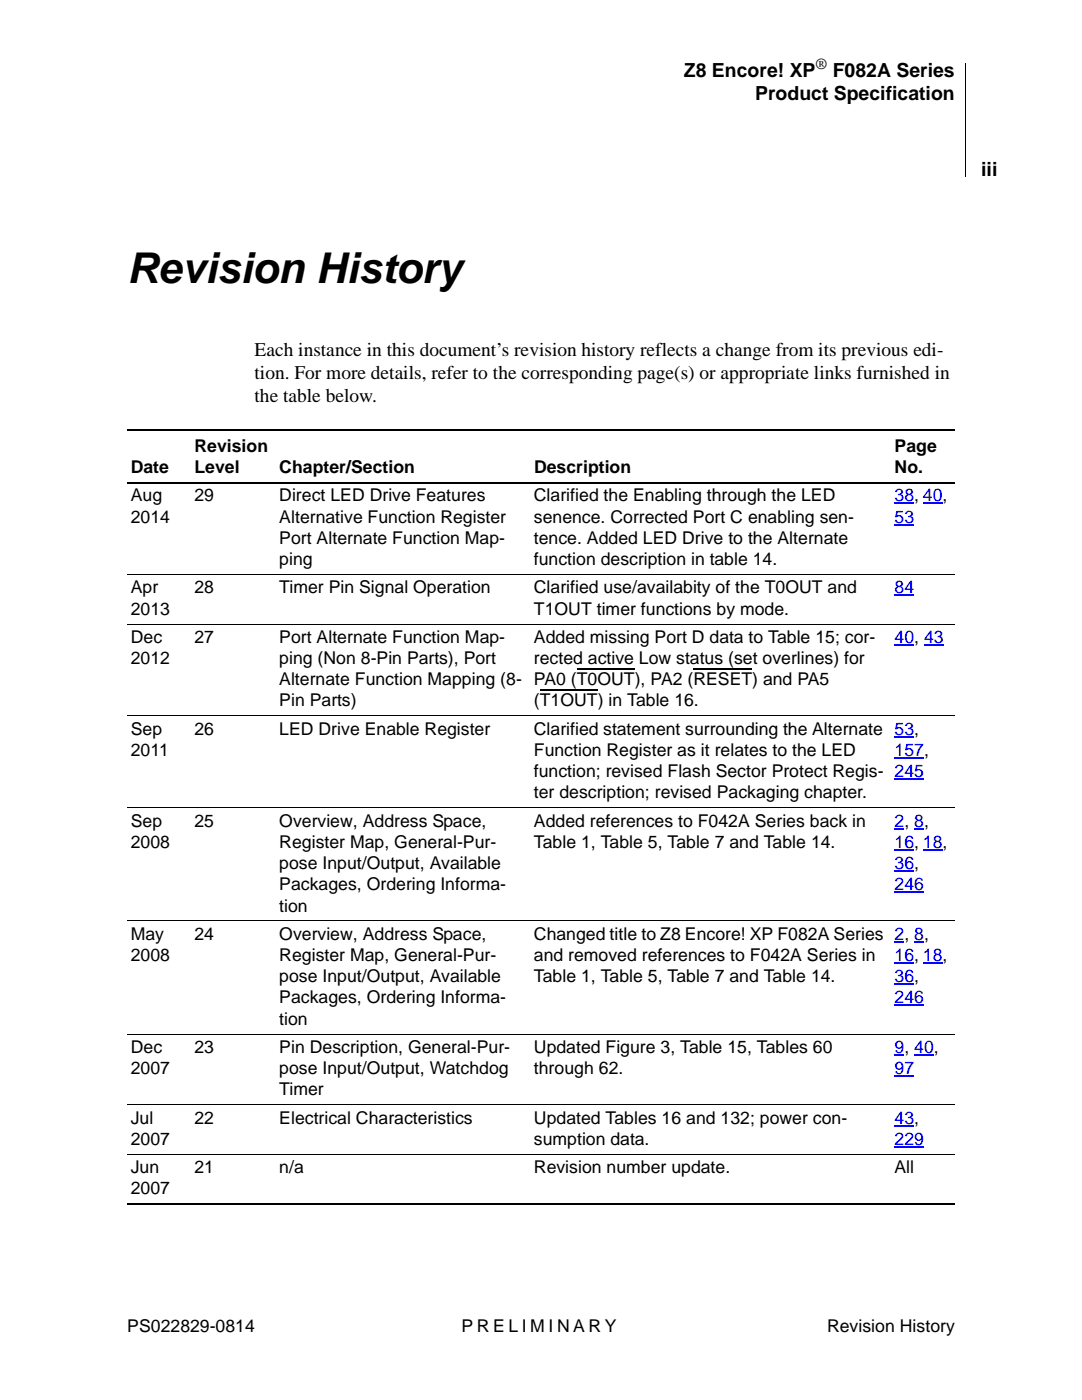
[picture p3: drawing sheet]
<svg xmlns="http://www.w3.org/2000/svg" width="216mm" height="279mm" viewBox="0 0 216 279" stroke-linecap="round" stroke-linejoin="round" font-family="sans-serif">
<defs><g id="words">
<text font-size="8.5" x="25.4" y="56.5">Revision History</text>
<g font-size="3.9">
<text x="136.4" y="15.3">Z8 Encore! XP</text>
<text x="166.2" y="15.3">F082A Series</text>
<text x="150.7" y="19.9">Product Specification</text>
<text x="195.8" y="35">iii</text>
<text x="50.8" y="71">Each instance in this document’s revision history reflects a change from its previous edi-</text>
<text x="50.8" y="75.6">tion. For more details, refer to the corresponding page(s) or appropriate links furnished in</text>
<text x="50.8" y="80.2">the table below.</text>
</g>
<g font-size="3.5">
<text x="26.1" y="94.4">Date</text>
<text x="38.8" y="90.2">Revision</text>
<text x="38.8" y="94.4">Level</text>
<text x="55.7" y="94.4">Chapter/Section</text>
<text x="106.6" y="94.4">Description</text>
<text x="178.5" y="90.2">Page</text>
<text x="178.5" y="94.4">No.</text>
<text x="26.1" y="100.1">Aug</text>
<text x="38.8" y="100.1">29</text>
<text x="55.7" y="100.1">Direct LED Drive Features</text>
<text x="106.5" y="100.1">Clarified the Enabling through the LED</text>
<text x="26.1" y="104.3">2014</text>
<text x="55.7" y="104.3">Alternative Function Register</text>
<text x="106.5" y="104.3">senence. Corrected Port C enabling sen-</text>
<text x="55.7" y="108.5">Port Alternate Function Map-</text>
<text x="55.7" y="112.8">ping</text>
<text x="106.5" y="108.5">tence. Added LED Drive to the Alternate</text>
<text x="106.5" y="112.8">function description in table 14.</text>
<text x="26.1" y="118.4">Apr</text>
<text x="38.8" y="118.4">28</text>
<text x="55.7" y="118.4">Timer Pin Signal Operation</text>
<text x="106.5" y="118.4">Clarified use/availabity of the T0OUT and</text>
<text x="26.1" y="122.6">2013</text>
<text x="106.5" y="122.6">T1OUT timer functions by mode.</text>
<text x="26.1" y="128.3">Dec</text>
<text x="38.8" y="128.3">27</text>
<text x="55.7" y="128.3">Port Alternate Function Map-</text>
<text x="106.5" y="128.3">Added missing Port D data to Table 15; cor-</text>
<text x="26.1" y="132.5">2012</text>
<text x="55.7" y="132.5">ping (Non 8-Pin Parts), Port</text>
<text x="55.7" y="136.8">Alternate Function Mapping (8- PA0 (T0OUT), PA2 (RESET) and PA5</text>
<text x="106.5" y="132.5">rected active Low status (set overlines) for</text>
<text x="55.7" y="141">Pin Parts)</text>
<text x="106.5" y="141">(T1OUT) in Table 16.</text>
<text x="26.1" y="146.6">Sep</text>
<text x="38.8" y="146.6">26</text>
<text x="55.7" y="146.6">LED Drive Enable Register</text>
<text x="106.5" y="146.6">Clarified statement surrounding the Alternate 53,</text>
<text x="26.1" y="150.9">2011</text>
<text x="106.5" y="150.9">Function Register as it relates to the LED</text>
<text x="106.5" y="155.1">function; revised Flash Sector Protect Regis- 245</text>
<text x="106.5" y="159.3">ter description; revised Packaging chapter.</text>
<text x="26.1" y="165">Sep</text>
<text x="38.8" y="165">25</text>
<text x="55.7" y="165">Overview, Address Space,</text>
<text x="106.5" y="165">Added references to F042A Series back in</text>
<text x="26.1" y="169.2">2008</text>
<text x="55.7" y="169.2">Register Map, General-Pur-</text>
<text x="55.7" y="173.5">pose Input/Output, Available</text>
<text x="106.5" y="169.2">Table 1, Table 5, Table 7 and Table 14.</text>
<text x="55.7" y="177.7">Packages, Ordering Informa-</text>
<text x="55.7" y="181.9">tion</text>
<text x="26.1" y="187.6">May</text>
<text x="26.1" y="191.8">2008</text>
<text x="38.8" y="187.6">24</text>
<text x="55.7" y="191.8">Register Map, General-Pur-</text>
<text x="55.7" y="187.6">Overview, Address Space,</text>
<text x="106.5" y="187.6">Changed title to Z8 Encore! XP F082A Series 2, 8,</text>
<text x="106.5" y="191.8">and removed references to F042A Series in</text>
<text x="55.7" y="196">pose Input/Output, Available</text>
<text x="106.5" y="196">Table 1, Table 5, Table 7 and Table 14.</text>
<text x="55.7" y="200.3">Packages, Ordering Informa-</text>
<text x="55.7" y="204.5">tion</text>
<text x="26.1" y="210.1">Dec</text>
<text x="26.1" y="214.4">2007</text>
<text x="38.8" y="210.1">23</text>
<text x="55.7" y="210.1">Pin Description, General-Pur-</text>
<text x="55.7" y="214.4">pose Input/Output, Watchdog</text>
<text x="106.5" y="210.1">Updated Figure 3, Table 15, Tables 60</text>
<text x="106.5" y="214.4">through 62.</text>
<text x="55.7" y="218.6">Timer</text>
<text x="26.1" y="224.3">Jul</text>
<text x="38.8" y="224.3">22</text>
<text x="55.7" y="224.3">Electrical Characteristics</text>
<text x="106.5" y="224.3">Updated Tables 16 and 132; power con-</text>
<text x="26.1" y="228.5">2007</text>
<text x="106.5" y="228.5">sumption data.</text>
<text x="26.1" y="234.1">Jun</text>
<text x="26.1" y="238.4">2007</text>
<text x="38.8" y="234.1">21</text>
<text x="55.7" y="234.1">n/a</text>
<text x="106.5" y="234.1">Revision number update.</text>
<text x="178.5" y="234.1">All</text>
<text x="25.4" y="265.9">PS022829-0814</text>
<text x="92.1" y="265.9">P R E L I M I N A R Y</text>
<text x="165" y="265.9">Revision History</text>
</g>
<g font-size="3.5" fill="#00f">
<text x="178.5" y="100.1">38, 40,</text>
<text x="178.5" y="104.3">53</text>
<text x="178.5" y="118.4">84</text>
<text x="178.5" y="128.3">40, 43</text>
<text x="178.5" y="150.9">157,</text>
<text x="178.5" y="165">2, 8,</text>
<text x="178.5" y="169.2">16, 18,</text>
<text x="178.5" y="173.5">36,</text>
<text x="178.5" y="177.7">246</text>
<text x="178.5" y="191.8">16, 18,</text>
<text x="178.5" y="196">36,</text>
<text x="178.5" y="200.3">246</text>
<text x="178.5" y="214.4">97</text>
<text x="178.5" y="210.1">9, 40,</text>
<text x="178.5" y="224.3">43,</text>
<text x="178.5" y="228.5">229</text>
</g>
<text font-size="3.1" x="162.7" y="13.7">®</text>
</g></defs>
<path d="M192.5 12.6l.2 .1z" fill="#000"/>
<path d="M192.6 12.7v22.5" fill="none" stroke="#000" stroke-width=".2"/>
<g fill="#fff">
<path d="M172.4 23.9h18.3v11.8h-18.3z"/>
<path d="M172.3 23.9h18.4v11.8h-18.4z"/>
</g>
<path d="M178.5 100.5h3.9M178.5 104.7h3.9M178.5 118.8h3.9M184.1 100.5h4M178.5 128.7h3.9M184.4 128.7h3.9M178.5 147h3.9M178.5 151.3h5.9M178.5 155.5h5.9" fill="none" stroke="#00f" stroke-width=".25"/>
<path d="M107.7 137.7h11.6M115.1 133.4h11.6M138.3 133.4h11.8" fill="none" stroke="#000" stroke-width=".25"/>
<g fill="#00f">
<path d="M178.5 165.2h2v.3h-2z"/>
<path d="M182.4 165.2h2v.3h-2z"/>
</g>
<path d="M178.5 169.6h3.9M178.5 173.8h3.9M178.5 178.1h5.9M184.1 169.6h4" fill="none" stroke="#00f" stroke-width=".25"/>
<g fill="#00f">
<path d="M178.5 187.8h2v.3h-2z"/>
<path d="M182.4 187.8h2v.3h-2z"/>
</g>
<path d="M178.5 192.2h3.9M178.5 196.4h3.9M184.1 192.2h4M178.5 200.6h5.9" fill="none" stroke="#00f" stroke-width=".25"/>
<path d="M178.5 210.4h2v.3h-2z" fill="#00f"/>
<path d="M178.5 214.8h3.9M182.4 210.5h4M178.5 224.6h3.9M178.5 228.9h5.9" fill="none" stroke="#00f" stroke-width=".25"/>
<path d="M25.4 85.7h165.1M25.4 96.3h165.1M25.4 240.2h165.1" fill="none" stroke="#000" stroke-width=".21"/>
<path d="M25.4 114.7h165.1M25.4 124.5h165.1M25.4 142.9h165.1M25.4 161.2h165.1M25.4 183.8h165.1M25.4 206.4h165.1M25.4 220.5h165.1M25.4 230.4h165.1" fill="none" stroke="#000" stroke-width=".2"/>
<use href="#words"/>
</svg>
